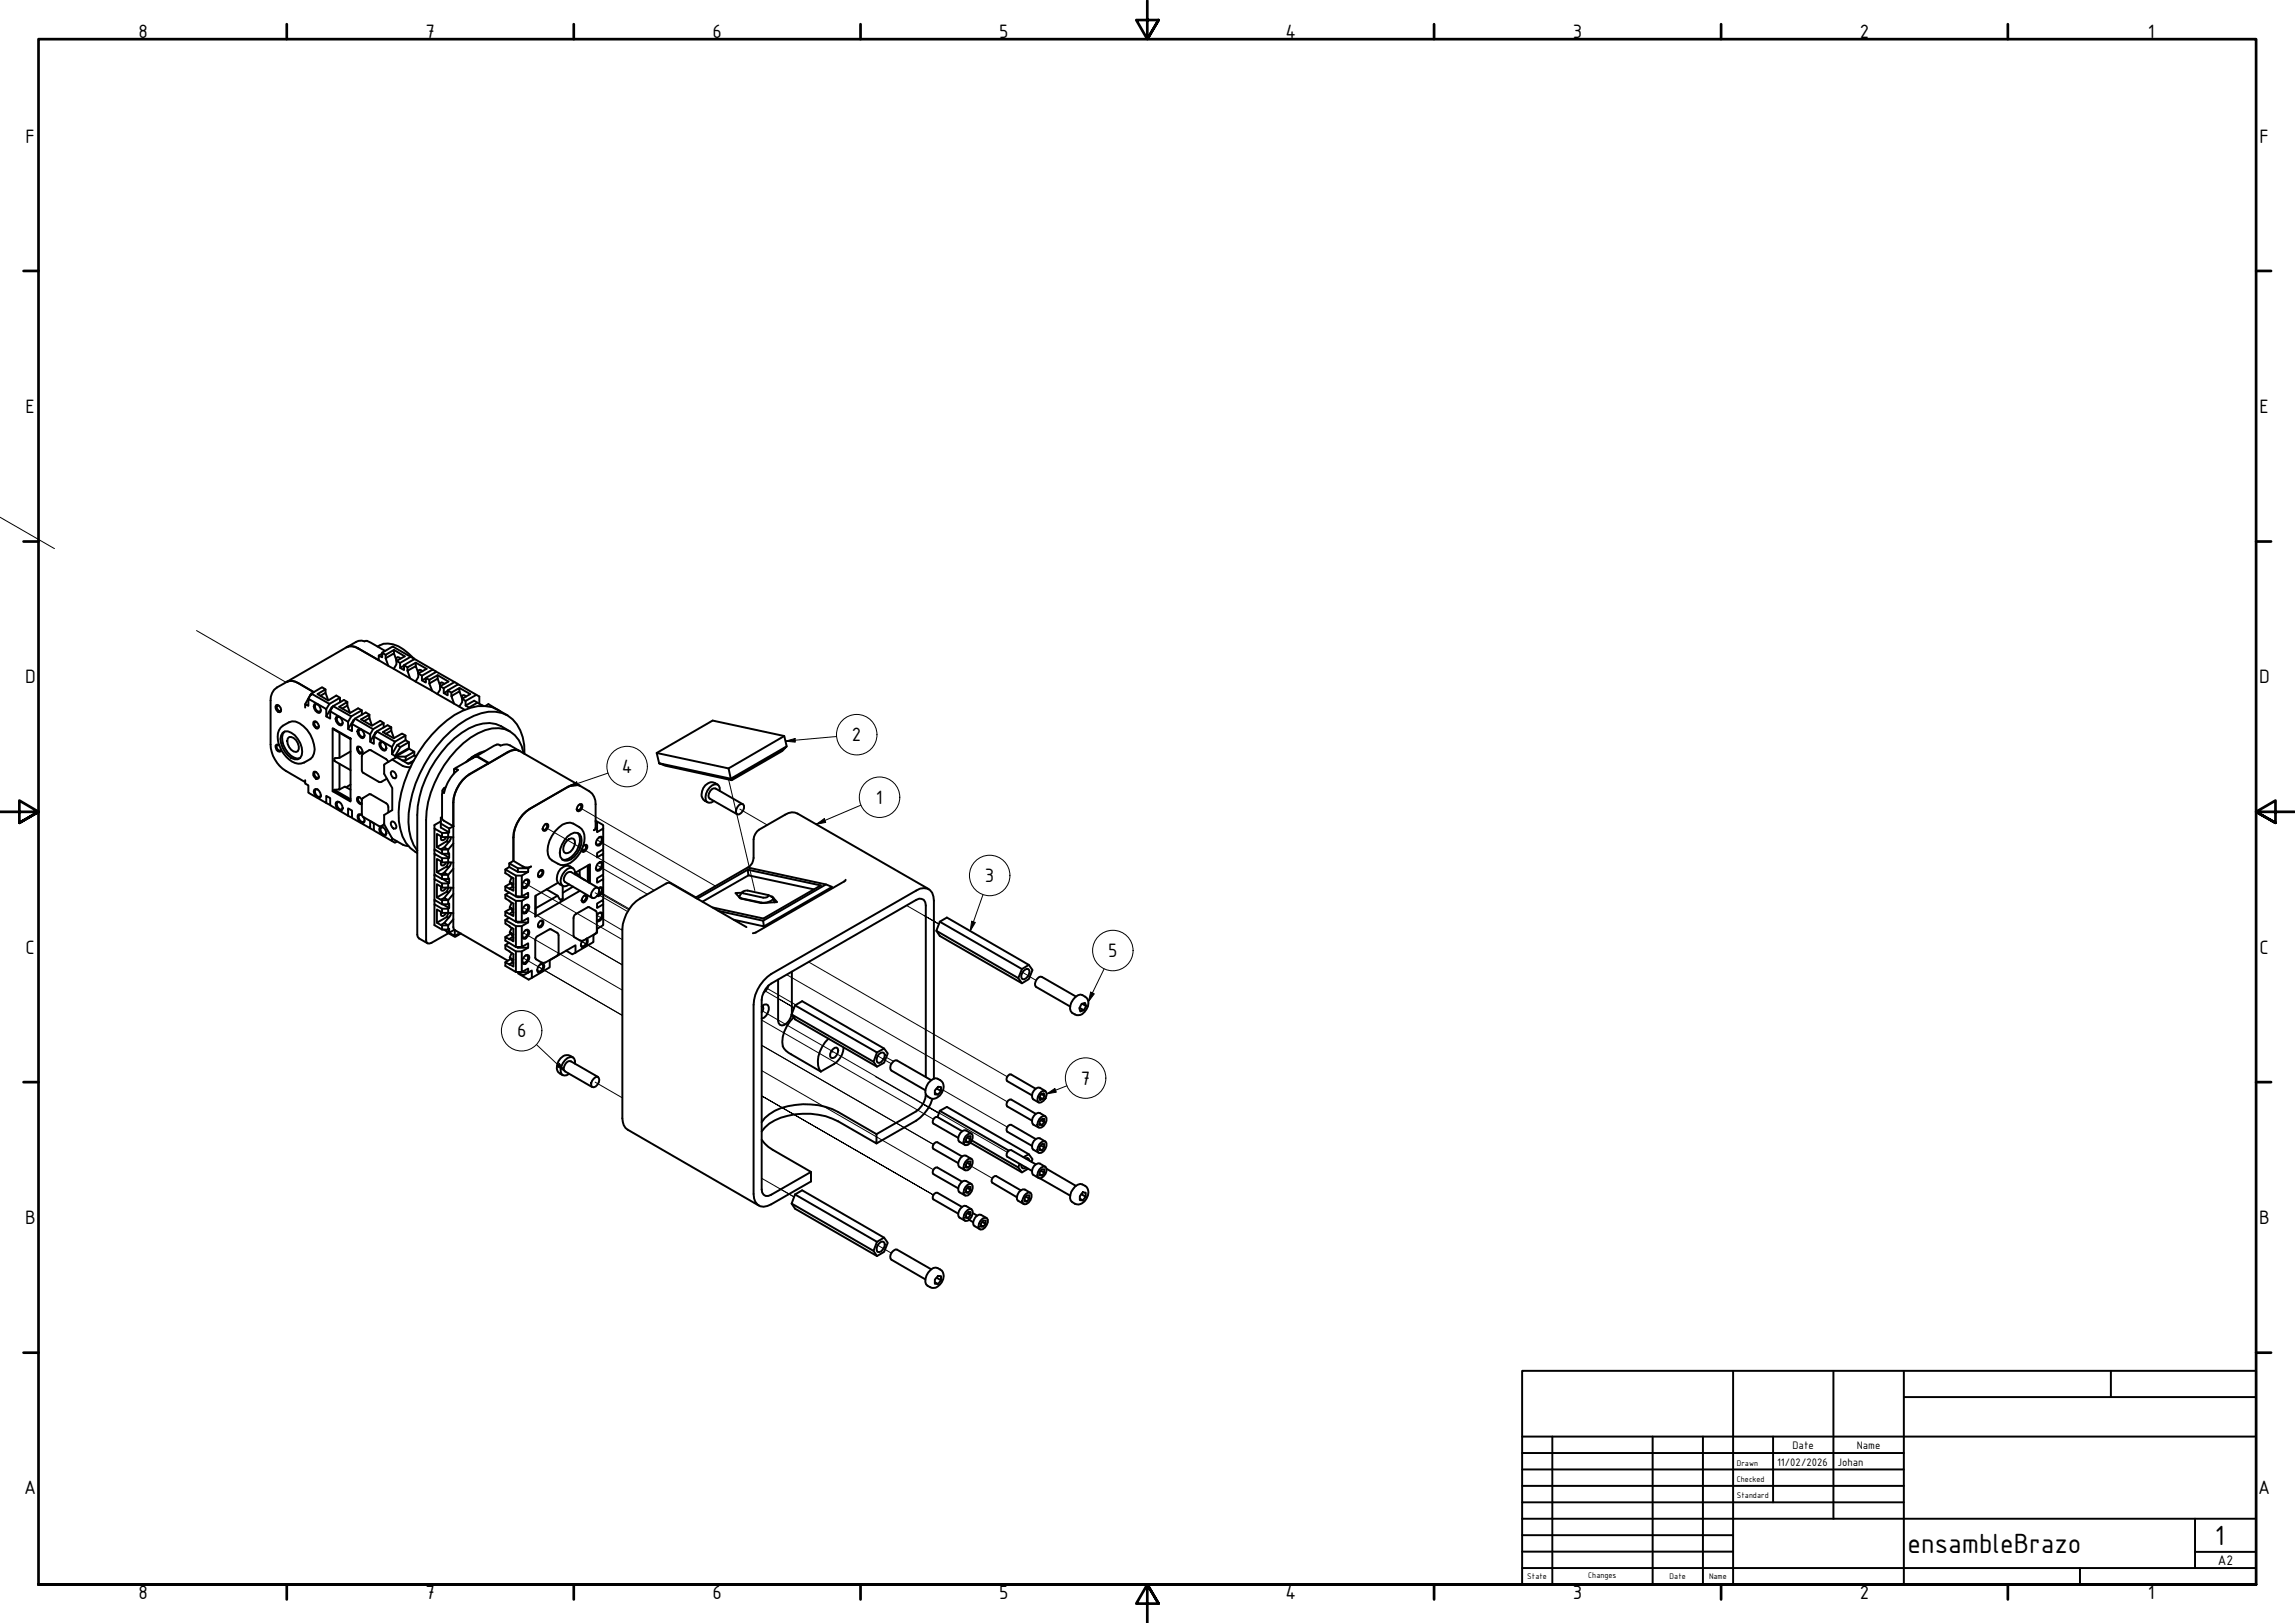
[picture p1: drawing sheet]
<svg xmlns="http://www.w3.org/2000/svg" width="594mm" height="420mm" viewBox="0 0 594 420" stroke-linecap="round" stroke-linejoin="round" font-family="sans-serif">
<defs><g id="words">
<g font-size="7.7">
<text x="573.3" y="400">1</text>
<text x="493.8" y="402.1">ensambleBrazo</text>
</g>
<g font-size="5.4">
<text x="35.9" y="9.8">8</text>
<text x="110.2" y="9.8">7</text>
<text x="184.4" y="9.8">6</text>
<text x="258.6" y="9.8">5</text>
<text x="332.7" y="9.8">4</text>
<text x="407.2" y="9.8">3</text>
<text x="481.4" y="9.8">2</text>
<text x="556" y="9.8">1</text>
<text x="6.6" y="36.9">F</text>
<text x="584.9" y="36.9">F</text>
<text x="6.6" y="106.9">E</text>
<text x="584.9" y="106.9">E</text>
<text x="6.5" y="176.9">D</text>
<text x="584.8" y="176.9">D</text>
<text x="220.5" y="191.9">2</text>
<text x="161" y="200.2">4</text>
<text x="226.8" y="208.1">1</text>
<text x="255" y="228.4">3</text>
<text x="6.6" y="246.9">C</text>
<text x="286.8" y="247.8">5</text>
<text x="584.9" y="246.9">C</text>
<text x="133.9" y="268.6">6</text>
<text x="279.8" y="280.8">7</text>
<text x="6.5" y="316.9">B</text>
<text x="584.8" y="316.9">B</text>
<text x="6.3" y="386.9">A</text>
<text x="584.6" y="386.9">A</text>
<text x="35.9" y="414.1">8</text>
<text x="110.2" y="414.1">7</text>
<text x="184.4" y="414.1">6</text>
<text x="258.6" y="414.1">5</text>
<text x="332.7" y="414.1">4</text>
<text x="407.2" y="414.1">3</text>
<text x="481.4" y="414.1">2</text>
<text x="556" y="414.1">1</text>
</g>
<text font-size="3.9" x="574.1" y="405.1">A2</text>
<g font-size="3">
<text x="464" y="375.1">Date</text>
<text x="480.6" y="375.1">Name</text>
<text x="460" y="379.4">11/02/2026</text>
<text x="475.6" y="379.4">Johan</text>
</g>
<g font-size="2.3">
<text x="449.6" y="379.4">Drawn</text>
<text x="449.6" y="383.6">Checked</text>
<text x="449.6" y="387.9">Standard</text>
<text x="395.4" y="408.8">State</text>
<text x="411.1" y="408.5">Changes</text>
<text x="432.2" y="408.8">Date</text>
<text x="442.4" y="408.8">Name</text>
</g>
</g></defs>
<!-- layer: Tweak Trail (ISO) -->
<g fill="none" stroke="#000" stroke-width=".26">
<path d="M0 133.9l14.1 8.1M50.9 163.2l23.1 13.4M141.9 214.6l27.5 15.9M150.7 209.5l34.5 19.9M154.5 217.4l25.8 14.9M188.6 201.8l6.8 28.7M191.5 209.5l7.1 4.1M135.4 234.9l25.7 14.9-10.5-6M135.4 228.4l25.7 14.8M154.1 231.1l8.4 4.9M154.5 223.9l13.1 7.6M154.5 237l6.6 3.8"/>
<path d="M155 231.1l7.8 4.4M155.1 230.8l7.8 4.5M234.7 234.4l8.4 4.8-3.8-2.2M135.4 248l25.7 14.9M135.4 241.5l25.7 14.8M197.9 256.5l7.6 4.4-3.7-2.2M198.4 255.8l7.6 4.3M203.6 252.3l57.1 32.9M209.3 249l51.4 29.7M264.7 251.7l3.5 2.1M197.2 270.6l44.4 25.7M197.2 261.6l63.5 36.7"/>
<path d="M197.2 264.1l44.4 25.6M197.2 277.2l44.4 25.6M215.2 272.1l.4 .3M226.6 278.7l16.5 9.5-3.8-2.2M227.2 273.3l3.6 2.1M229.4 273.7l1.9 1M154.1 280.1l7 4.1M244.1 282.2l16.6 9.6M197.2 305l8.3 4.9-3.7-2.2M241.6 309.4l-44.4-25.7 44.4 25.7M251.5 301.9l5.4 3.1M227.2 322.4l3.6 2"/>
</g>
<!-- layer: Visible (ISO) -->
<g fill="none" stroke="#000" stroke-width=".51">
<path d="M74.2 176.5a3.1 3.1 0 0 1 3 .3l4 2.4-4-2.4a2.99 2.99 0 0 0-3-.3zM74.2 176.6l-2.5 1.4a3.8 3.8 0 0 0-1.7 3.3v11.5a8.6 8.6 0 0 0 4 6.8l5 2.9M80.4 179.9l-1.4 2.4M80.6 179.6l-.8 1.3M84.3 178.5v.9l.7 1.9M84.3 179.4l-1.4 .7M89.7 167.6a2.99 2.99 0 0 1 3 .3l27.6 15.8M89.7 167.6a3.1 3.1 0 0 1 3.1 .3l5.2 3v-1.2l.9 .5v-1.2l.9 .5M89.7 167.6l-15.5 8.9M89.8 167.6l3-1.7h2.2l4.7 2.6M97.7 167.4a5.7 5.7 0 0 1 6.8 .7l2.6 2.4M98.9 169l2.8-1.6 4.6 2.6"/>
<path d="M98.9 169.2l-.9 .5M102 168.3l2.8 1.6-2.2 1.2 1 .5v1.3l1 .6v-1.3l.9 .6M102 169.1v-.8l-2.2 1.2v.9M102.6 171.1v.9l-.7 1.1M103.7 170.5l-.8-.4-.3 .5 .1 .5-.7-2-2.2 1.3 .7 2M104.6 172.2l2.7-1.6 4.7 2.7M104.6 172.3l-1 .6M107.1 170.5l-.8-.5-2.7 1.6M107.1 170.5v.2M107.1 170.5l.2 .2M107.6 171.6l2.8 1.5-2.1 1.2 .9 .6v1.2l1 .6v-1.2l.9 .5M107.6 172.4v-.8l-2.1 1.2v.9"/>
<path d="M108.3 174.3v1l-.7 1.1M109.3 173.8l-.3-.3h-.7v.8l-.7-1.9-2.1 1.3 .7 1.9M110.2 175.5l2.8-1.6 4.7 2.7M110.2 175.6l-1 .5M112.8 174v-.2l-.8-.5-2.8 1.6M113.3 174.8l2.8 1.6-2.2 1.3 1 .5v1.2l1 .6v-1.3l.9 .6M113.3 175.7v-.9l-2.2 1.2v1M113.9 177.7v.8l-.7 1.2M115 177l-.7-.4-.3 .2v.9l-.7-2-2.2 1.3 .8 1.9M115.9 178.7l2.7-1.6 4.7 2.8M115.9 178.9l-1 .5M118.4 177.3v-.3l-.7-.4-2.8 1.6"/>
<path d="M118.9 178.1l2.8 1.6-2.1 1.2 .9 .6v1.2l.9 .5v.2M118.9 179v-.9l-2.1 1.2v.9M71.5 182.5a1.12 1.12 0 0 1 1.1 .6 1.12 1.12 0 0 1-.1 1.3 1.24 1.24 0 0 1-1-1.9zM72.1 192.9l-.3-.1a.94 .94 0 0 0-.1 1 .94 .94 0 0 0 .9 .6l.2-.3-.1 .4-.3 .1a1.18 1.18 0 0 1-.8-1.8l.7 .2M72.1 182.7l-.3-.1a.94 .94 0 0 0 0 1 .94 .94 0 0 0 .8 .5l.2-.3M72.6 188.4a4.7 4.7 0 0 1 3.9-1.6 7.8 7.8 0 0 1 4.8 8.3 4.1 4.1 0 0 1-7.1 .9 6.8 6.8 0 0 1-2-6.9zM73.2 189.7l.6-.4a4.8 4.8 0 0 1 4.3 4.2 2.34 2.34 0 0 1-1 3.1 4.8 4.8 0 0 1-4.3-4.2l-.2-1.1zM73.7 189.4a3.5 3.5 0 0 0 .2 4.4 4.7 4.7 0 0 0 3 2.6l.8-.1M74.5 191.2l.4-.4a2.59 2.59 0 0 1 2.2 3.7 1.68 1.68 0 0 1-2.2-1l-.4-.9zM79 183.2v-.9l.8 .4v-1.8l4.7 2.7v1.9l1 .5v-1.9l4.6 2.8v1.8l1 .6v-1.9l4.7 2.7v1.9l1 .6v-1.9l4.7 2.7v1.8l.9 .6v.4M81.2 186.8a1.1 1.1 0 0 1 1.1 .6 1.1 1.1 0 0 1-.1 1.2 1.39 1.39 0 0 1-1-1.8zM81.2 199.8a1.24 1.24 0 0 1 1.3 1.7l-.3 .2a1.32 1.32 0 0 1-1-1.9z"/>
<path d="M81.3 182.4l.4-.2a1.72 1.72 0 0 1 1.2 2.2l-.3 .2a1.72 1.72 0 0 1-1.3-2.2zM81.9 186.9l-.4-.1a.99 .99 0 0 0 .9 1.5l.1-.3M81.9 199.9h-.4a.94 .94 0 0 0 0 1 .94 .94 0 0 0 .9 .4l.1-.2M82.2 182.4l-.4-.1a1.2 1.2 0 0 0-.1 1.3 1.2 1.2 0 0 0 1.2 .6l.2-.4M85.3 182.2l-.8 1.4M85.9 183.1l.1 .1M86.1 188.5l4.6 2.7v16.3l-4.6-2.7zM86.2 182.9l-.3 .2-1.4 2.4M86.2 182.8l4.7 2.7 2.8-1.6M86.5 188.8l4.2 2.4M87 185.7l.4-.2a1.63 1.63 0 0 1 1.2 2.1l-.3 .2a1.71 1.71 0 0 1-1.3-2.1zM87.9 185.6h-.4a1.17 1.17 0 0 0-.3 1.2 1.17 1.17 0 0 0 1 .8l.4-.2 .1-.4"/>
<path d="M87.9 197.7v6.7h-1.4M87.9 189.7v6.5l-1.2 .1-.1 .7 4.1 2.4M88 180.6l-2.7 1.6-4.7-2.6 2.8-1.7 .9 .6-2.1 1.2 2.8 1.6 2.1-1.2 .9 .5v1.2M88.6 183.4l1.3-.7v-1l-2.1 1.3 2.8 1.6 2.1-1.2 1 .5v1.1M89.9 181.7l-.9-.5-2.8 1.6-.7 1.3M89.9 182.7l.7 1.9M90.7 191.3h.1M90.7 194.5l-2.8 1.7M90.9 185.5l-.8 1.4M91.5 186.4l.1 .1M91.8 186.2l-1.7 2.5M91.9 186l4.7 2.8 2.7-1.6"/>
<path d="M92.5 193.3a1.2 1.2 0 0 1 1.3 1.6l-.3 .2a1.3 1.3 0 0 1-1-1.8zM92.6 188.9l.4-.2a1.48 1.48 0 0 1 .9 2.4 1.83 1.83 0 0 1-1.3-2.2zM93.2 193.4l-.4-.1a.99 .99 0 0 0 .9 1.6l.2-.4M93.5 188.9l-.3-.1a1.16 1.16 0 0 0-.2 1.4 1.16 1.16 0 0 0 1.2 .5l.2-.3M94.2 186.7l1.4-.8v-.9l-2.1 1.2 2.8 1.7 2.1-1.3 .9 .6v1.1M95.6 185l-.9-.6-2.8 1.6-.8 1.4M95.6 185.9l.7 1.9M96.6 188.8l-.8 1.3M97.2 189.7l.1 .1M97.5 189.5l-.3 .2-1.4 2.3M97.5 189.3l4.7 2.7 2.8-1.6M98.3 192.2l.4-.2a1.63 1.63 0 0 1 1.2 2.2l-.3 .2a1.71 1.71 0 0 1-1.3-2.2z"/>
<path d="M99.2 192.1h-.4a1.16 1.16 0 0 0-.1 1.3 1.16 1.16 0 0 0 1.2 .6l.1-.4M99.9 190l1.4-.9v-.8l-2.2 1.2 2.8 1.6 2.2-1.2 .9 .5v1.2l.9 .5v1.6l-3.6 2M100.5 197.3l-.6-.8-4.1-2.3-1.8 .9-.3 .4v3.9l.1 .5 4.5 2.6 .5-.1 1.3-.8M101.3 188.3l-1-.6-2.8 1.6-.7 1.4M101.3 189.1l.7 2M101.3 199.7a1.14 1.14 0 0 1 1.1 .6 1.14 1.14 0 0 1-.1 1.2 1.3 1.3 0 0 1-1-1.8zM101.5 196.6l2.8 1.7 1.9 .3M102.2 192l-.7 1.4M102.4 195.8l3.5-2 1.4 .8-2.3 1.3M102.4 195.9h2.6v.9M103.6 193.4l-1.3 2.3M105 191.6l-2.2 1.3-1.3 2.3"/>
<path d="M105.9 192.1l-2.3 1.3-.8-.5M106.9 197.1l-1.1 .6-3.1-1.7-3.3 1.9v2.4l2.1 3.7v5.7l-2.1 1.3v2.4M107.1 196.9l-1.4 .8M107.3 194.6v1M107.7 195.8l-.4-.2-2.3 1.2h-.9M117.5 199.1l1.1 .2a10.4 10.4 0 0 0-3.7 6l-.3-.3a.94 .94 0 0 1 .7-1.2M119.6 180.9v.9l-.7 1.1M119.6 180.9l-.7-1.9-2.1 1.2 .7 2M120.5 182.7l2.2-1.3 2.2 1.3M120.5 181.5l2.8-1.6 .8 .4v1.9M120.6 180.3l-.3-.3-.7 .1v.8M121.2 196.8l-.2 .2"/>
<path d="M121.5 196.5v.3M122.3 196l.1 .3M122.4 196.1l.1 .1M122.8 195.7l.1 .2M122.9 195.9l-5.4 3.2v1.2M122.9 195.9l.8 .1 2.7 1.6M123.3 195.7l-.2-.2-1.1 .6M123.6 181.9l-2.2 1.3M124.8 182.7h.2M125.4 194.5a11.2 11.2 0 0 0-4.8 2.8M125.6 182.8l.8-.5 3 1.8M126.4 197.7l-4.9 2.7a9.5 9.5 0 0 0-4.2 7.4"/>
<path d="M131.4 185.2l-2.6-1.5a9.7 9.7 0 0 0-9 .3 29.8 29.8 0 0 0-12.9 13.3 28.7 28.7 0 0 0-3.6 15.3 10.1 10.1 0 0 0 4.3 8l.4 .2M132 189.3a8.9 8.9 0 0 0-10.7-.7 28.3 28.3 0 0 0-12.7 17.8l-.5 2.3-.1 2.3v31l.5 .9 2.2 1.3M134.5 194.4l18 10.4a3.8 3.8 0 0 1 1.7 3.4v6.1l-.1 .3-.4 .3 .9-.4v.9l1.5-.9v5.4l-1.5 .9v1.2l1.5-1v5.4l-1.5 1v1.1l1.5-.9v5.4l-1.5 .9v1.2l1.5-1v5.4l-1.5 1-.1 1-.9 .5v1.9l-4.6 2.7M134.5 194.4l-2.5-1.4-.7-.3-1.8 .3-.6-.3-.9 .3-4.9 2.9M134.5 194.4a2.89 2.89 0 0 0-3.1 .3l-4.8 2.8-2.8-1.6h-.7M134.5 194.4a2.99 2.99 0 0 0-3 .3l-9.9 5.7a9.3 9.3 0 0 0-4.3 7.4M135.5 195a7.1 7.1 0 0 0-9.9-6 23.1 23.1 0 0 0-12 11.4 25.3 25.3 0 0 0-3.3 11.9l.1 31.5 .3 .4 1-.1 4.4-2.5M135.8 195.2a10.8 10.8 0 0 0-4.4-10 9.4 9.4 0 0 0-8.8 .1 31 31 0 0 0-15 17.6 22.7 22.7 0 0 0-1.2 14.1l.7 1.7 .9 1.5M170 194.9l18.6 4 .6 2.7 14.4-8.4-1.1 1.2-13.1 7.6M170.6 197.6l18.6 4 .2 .4-17.2-3.8zM203 190.5l-14.4 8.4M203.6 193.2l-.6-2.7-18.5-4-14.5 8.4 .6 2.7"/>
<path d="M79 202v.9l.8 .4v1.9l4.7 2.7v-1.9l1 .6v1.8l4.6 2.8v-1.9l1 .5v2l4.7 2.6v-1.8l1 .5v1.9l4.7 2.7v-.7M81.3 204.4l.4-.1a1.61 1.61 0 0 1 1.2 2.1l-.3 .2a1.69 1.69 0 0 1-1.3-2.2zM82.2 204.4l-.4-.1a1.29 1.29 0 0 0 .7 2.1l.4-.2 .2-.4M84.5 207.9l1 .4M86.1 204.8h.4l4.2 2.4M86.5 204.8v-.4l4.2 2.5v.3M87 207.7l.4-.2a1.63 1.63 0 0 1 1.2 2.2l-.3 .1a1.71 1.71 0 0 1-1.3-2.1zM87.9 207.7l-.4-.1a1.17 1.17 0 0 0-.3 1.2 1.17 1.17 0 0 0 1 .8l.4-.1 .1-.4M87.9 204.4l1.4-.8 1.4 .8M90.1 211.2l.8 .4 .2-.1M90.7 206.8v.1M90.7 203.1l-1.1 .7"/>
<path d="M93.2 206.4h-.4a1.01 1.01 0 0 0 .9 1.5M93.5 210.9h-.3a1.16 1.16 0 0 0-.2 1.3 1.16 1.16 0 0 0 1.2 .6l.2-.4M93.7 211.1l-.9-.3a1.52 1.52 0 0 0 1.3 2.2l.3-.3v-.6l-.4-.6M93.7 207l-.9-.7-.3 .1a1.17 1.17 0 0 0 1.2 1.7M93.7 210.8l.4 .7M93.7 207.2v3.6M94 206.5l1.6-.9 .4 .1 4.3 2.5 .2 .7v1.4M94 211.5l4 2.3M94.1 206.5l-.4 .7M95.8 214.4l.8 .5 .2-.2M98 213.8h.8M98.3 214.2l.4-.2a1.63 1.63 0 0 1 1.2 2.2l-.3 .2a1.71 1.71 0 0 1-1.3-2.2z"/>
<path d="M99.2 214.2h-.4a1.13 1.13 0 0 0-.1 1.3 1.13 1.13 0 0 0 1.2 .5l.1-.4M99.4 213.4l2.1 3.7 2.8 1.6 1.4 .4M99.4 213.4l-.6 .4M101.3 212.7a1.16 1.16 0 0 1 1.1 .6 1.16 1.16 0 0 1-.1 1.2 1.24 1.24 0 0 1-1-1.8zM101.5 217.7l.7 .5 .6-.4M114.1 212.6l-1.6 1v.9M114.1 213.2v1l2.2 1.3M114.2 219.8l.8-.4 1 .5h-1.6v1.1M114.2 216.5v1h.5l.4-.2 .4-.6M114.4 211.5l-.3 .2v1.5l2.2 1.3 1-.6M114.4 219.9l-1.3-.6v-3.4l1.3 .8v-1.1l-1.9-1.1v5.4l1.9 1.1h1.6M114.4 215.6h1.6v1.1h-1.6"/>
<path d="M114.6 204.6l-.2 7.3 .5 .5 2.4 1.5M116 216.7l1.3 .1M116.1 218l-.5-.2-2.5 1.5M116.1 216.7l-.5 1.1M116.3 214.5v1l-.3 .1M116.7 216.8l-.4 1-1.3 1.6M117.3 218.4v21.6l.3 .7M117.3 207.8v6M117.3 213.9v4.5l-1.3 1.5v1.1l.3-.1-.3 2.3 1.3 .1M117.3 207.8v6.1M132.9 216.8v6.1zM137.2 209.4a9.3 9.3 0 0 0-4.3 7.4"/>
<path d="M140.9 213.6l.4-.3h.4a1.1 1.1 0 0 1 0 1.2 1.1 1.1 0 0 1-1.1 .5l-.1-.4zM141.1 213.4l.4-.1a.99 .99 0 0 1-.9 1.6l-.1-.4M143.7 215.2a4.8 4.8 0 0 1 3.9-2.2 4.8 4.8 0 0 1 3.7 3.1 7.7 7.7 0 0 1-4.5 7.7l-.8 .1a5.6 5.6 0 0 1-3.8-1.7 6.6 6.6 0 0 1 1.5-7zM146.7 217.7l.6-.5 .7-.2 .5 .1a2.37 2.37 0 0 1-.9 3.4l-1.2 .4a1.65 1.65 0 0 1-.2-2.5zM146.9 216.6l.9-.7a1.72 1.72 0 0 1 1.9-.1 1.72 1.72 0 0 1 .9 1.8 5.7 5.7 0 0 1-3.7 5.2 1.7 1.7 0 0 1-2-2 6.8 6.8 0 0 1 2-4.2zM147 203.7a3.1 3.1 0 0 1 3.1-.3 2.99 2.99 0 0 0-3 .3l-10 5.7a9.5 9.5 0 0 0-4.2 7.4M149.5 215.6a3.3 3.3 0 0 1 .3 3.5 4.4 4.4 0 0 1-4.3 3.4M149.7 208.4l.9-.3a1.13 1.13 0 0 1 0 1.3 1.13 1.13 0 0 1-1.2 .5l-.1-.4zM150 208.3h.3a.94 .94 0 0 1 0 .9 .94 .94 0 0 1-.8 .5l-.2-.3M151.2 218.8h.4a.95 .95 0 0 1-.9 1.5l-.1-.3 .1 .5a1.15 1.15 0 0 0 1.3-1.6l-.2-.2-.9 .4M154.2 212.7l.4 .2v1.6M154.2 212.4l1.9 1.2v.9"/>
<path d="M154.7 217.1l.5-.4 .4-.1 .4 .2a1.64 1.64 0 0 1-1.3 2.1l-.3-.2-.2-.4zM155.1 216.8l.4-.1a1.2 1.2 0 0 1 .1 1.3 1.2 1.2 0 0 1-1.2 .6l-.2-.4M185.8 203.1a2.48 2.48 0 0 0-4.1 1.7 2.16 2.16 0 0 0 1.4 2.9M186.3 204.8v-.9l-.2-.5a1.59 1.59 0 0 0-2.4 .5 3.2 3.2 0 0 0-.7 3.7l.5 .2h.6l.7-.4M191.4 208.3l.9-.1a1.86 1.86 0 0 1-1.4 2.7 1.34 1.34 0 0 1 0-2.1zM192.3 208.2l-7.1-4.1a1.72 1.72 0 0 0-1.5 2.6l7.1 4.1M112.6 233.1l-.1 .1v.9M112.6 226.5l-.1 .2v.9M112.6 220l-.1 .1v.9M114.2 239.4l-1.1-.5v-3.5l1.3 .9v-1.1l-1.9-1.1v5.4l1.9 1.1h1.6M114.2 232.9l-1.1-.6v-3.4l1.3 .9v-1.1l-1.9-1.1v5.4l1.9 1.1h1.6M114.2 226.4l-1.1-.6v-3.4l1.3 .8v-1l-1.9-1.2v5.4l1.9 1.2h1.6"/>
<path d="M114.2 223v1l.5 .1 .4-.3 .4-.6M114.2 229.5v1l.5 .1 .8-.8M114.2 236.1v1l.5 .1 .8-.9M114.4 236.3h1.6M114.4 235.2h1.6M114.4 229.8h1.6M114.4 228.7h1.6M114.4 223.2h1.6M114.4 222.2h1.6M114.6 234.1l1.7 1M114.6 227.6l1.7 1M114.6 221l1.7 1"/>
<path d="M115 238.9l-.8 .5 .2 .2M115 232.5l-.8 .4 .2 .1M115 225.9l-.8 .5 .2 .1M116.1 224.6l-.5-.3-2.5 1.5M116.1 231.1l-.5-.2-2.5 1.4M116.1 237.7l-.5-.3-2.5 1.5M116.1 223.2l-.5 1.1M116.1 229.8l-.5 1.1M116.1 236.3l-.5 1.1M116.7 223.3l-.4 1-1.3 1.6 1 .6v1.1l.3-.2-.3 2.4h1.3M116.7 229.8l-.1 .6-1.6 2.1 1 .5v1.1l.3-.2-.3 2.4 1.3 .1M116.7 236.3l-.1 .6-1.6 2 1 .7v1l.3-.1v1l1.3-.8"/>
<path d="M117.3 238l-1.3 1.6h-1.6v1M117.3 231.4l-1.3 1.6h-1.6v1.1M117.3 224.9l-1.3 1.6h-1.6v1.1M130.8 225.1v.9l2.1 1.4v3.2l-2.1-1.1v1l2.7 1.6M130.8 231.6v1l2.1 1.3v3.3l-2.1-1.2v1l2.7 1.6M130.8 238.2v.9l2.1 1.4v3.2l-2.1-1.2v1l2.7 1.7M131.8 231.1l-1 .5 2.7 1.6h1.6M131.8 237.6l-1 .6 2.7 1.6h1.6M131.8 223.5v1M132.2 228.6l-1.4 .9M132.2 235.2l-1.4 .8M132.5 233.7l-.5 1.2"/>
<path d="M132.5 227.1l-.5 1.2M132.9 229.7l-.2-.1-.8 .4M132.9 236.3l-.2-.2-.8 .5M132.9 235.4l-.9-.5 .8 1-.1 .2M132.9 228.8l-.9-.5 .8 1.1-.1 .2M133.5 226.7v5.4h1.6M133.5 233.2v5.4h1.6M133.5 239.8v5.4h1.6M133.7 232.1l.3 .2M133.7 238.6l.3 .2M134 224.8v.9h2.7M134 225.7l-2.2-1.2-1 .6 2.7 1.6h1.6"/>
<path d="M134 232.1v.2h2.7M134 238.6v.2h2.7M135.6 228.1l.9-.5 .4 .2a1.64 1.64 0 0 1-1.3 2.2l-.3-.2-.1-.5 .1-.6zM135.6 234.7l.9-.5 .4 .2a1.68 1.68 0 0 1-1.3 2.1l-.3-.2-.1-.4 .1-.7zM136 227.8h.4l.3 .2a1.63 1.63 0 0 1-1 1.7l-.4-.1-.1-.4M136 234.3l.4-.1a1.11 1.11 0 0 1-.3 1.8l-.4 .3-.4-.2-.1-.3M136.7 224.8h-2.7l-2.2-1.3 1.1-.6 2.5 1.4a2.29 2.29 0 0 0 2.1 0l-.8 .5v.9l-1.6 1v5.4l1.6-1v1.2l-1.6 .9v5.4l1.6-.9v1.1l-1.6 1v5.4l1.6-1v1.1l-1.6 1v5.3l1.6-.9 .1 1.1 .9-.6v2l4.6-2.8v-1.8l6.7-3.9v1.9M138.7 231.9l-.1 4.9M139.6 238.6l.5-.3h.4a1.11 1.11 0 0 1 0 1.2 1.11 1.11 0 0 1-1.2 .5v-.9zM139.6 225.5l.5-.3h.4a1.16 1.16 0 0 1 0 1.3 1.16 1.16 0 0 1-1.2 .5v-1zM139.9 238.4h.4a.99 .99 0 0 1-.9 1.5l-.1-.3M139.9 225.3h.4l.1 .7-.7 .8h-.3l-.1-.3"/>
<path d="M141.5 230.2l2.8 1.7M144.5 228.5l-5.9 3.4v5.4l11.5-6.7M148.3 224.8a2.48 2.48 0 0 0-4 1.7 2.05 2.05 0 0 0 1.4 2.8l-.2 3.5-.5 .1-.7-1-5.6 3.2M148.3 229.5l-2.6 1.6M148.8 226l3.9-2.2v4.8M148.8 226.4v-.8l-.2-.6-.5-.3a2.78 2.78 0 0 0-2.8 2.4 1.62 1.62 0 0 0 .7 2.4l1.3-.5M148.9 226l1.2 .6M150.1 225.3v1.7l1.3 .8M151 232.1l.4-.3h.4a1.18 1.18 0 0 1-.8 1.9l-.3-.2-.1-.4zM151.2 231.9l.4-.1a.99 .99 0 0 1-.9 1.5l-.1-.3M151.3 227.8l.1 .1M152.1 224.1v4.2"/>
<path d="M152.5 223.9v4.6M153.9 230l1-.2a1.86 1.86 0 0 1-1.4 2.7l-.4-.2a2.08 2.08 0 0 1 .8-2.3zM154.5 236.4l-.4-.6-1.8-1-3.6 2.1-.2 .8v4.5l.2 .4 1.5 .9M154.5 237l.9-.8 .4 .1a1.46 1.46 0 0 1-1.3 2.2M154.5 236.5l-.1 4.8-.3 .4-3.1 1.8M154.7 223.6l.9-.5 .4 .2a1.64 1.64 0 0 1-1.3 2.2l-.3-.2-.2-.5zM154.8 229.8l-7-4.1a1.76 1.76 0 0 0-1.6 2.6l7.1 4.2M154.9 229.9l.5-.2h.4a1.49 1.49 0 0 1-1.3 2.2M155.1 223.3l.4-.1a1.22 1.22 0 0 1 .1 1.3 1.22 1.22 0 0 1-1.2 .6l-.2-.3M155.1 229.8h.4a1.23 1.23 0 0 1-.8 2M155.1 236.3l.7 .2a1.36 1.36 0 0 1-1.3 1.7M156 220l.1 .1v.9"/>
<path d="M156 226.5l.1 .2v.9M156 233.1l.1 .1v.9M180 232.4l13.5-7.8 20.3 4.4 1.6 .6-17.7 10.2M186 235.8l11.5 2.6M189.9 238.1l7.8 1.7-.2-1.4M191.4 232.2v.1M192.1 231.1l-1.7 .1 1.2 1.4 5.4 1.2 4.2-.3-1.3-1.4M192.2 230.9l1.3-.4 5.5 1.3a1.28 1.28 0 0 1-1.5 .6l-5.2-1.2-.1-.1zM192.2 230.9l-.7 1v.5l5.6 1.3a3.1 3.1 0 0 0 3.1-1.2l-1.3-.8M193.5 225.1l-13 7.5M193.7 224.6a3 3 0 0 0 1.4-2.5v-4.8a3.5 3.5 0 0 1 1.4-2.5l6.7-3.9a3.1 3.1 0 0 1 3.2-.3l34 19.6M193.7 226.6l-11.8 6.8"/>
<path d="M199.6 232.1l.3 .2M200.2 232.5l.3 1.1M210.6 230.2l-16.9-3.6-.2-1.5 19 4.1-14.9 8.6-13.1-2.9M213.8 229l-16.3 9.4M218.9 227.8l-.4 .4-22.9 13.2-.7 .2M243.3 238.6l21.2 12.3 1.8-1.1-21.2-12.3-1.8 1.1-.9 2.4 .9 1.3 21.2 12.3 1.8-1.1 1-2.4-1-1.3M114.9 240.6l2.8 1.7v-1.6M115.6 241l.2 .4 2 1.1 .8-.4M117.6 240.7l13.8 8M119.3 241.7l-.7 .4v-.3l-.9 .5M130.8 244.6v1.1l2.1 1.3v3.2l-2.1-1.1v.9l2.7 1.6M131.8 244.1l-1 .5 2.7 1.7h1.6"/>
<path d="M132.2 241.7l-1.4 .8M132.2 248.3l-1.4 .8M132.5 246.7l-.5 1.2M132.5 240.2l-.5 1.1M132.9 242.8l-.2-.2-.8 .5M132.9 249.3l-.2-.1-.8 .4M132.9 248.5l-.9-.6 .8 1.1-.1 .2M132.9 241.9l-.9-.6 .8 1.2-.1 .1M133.5 246.3v5.3h1.6M133.7 245.2l.3 .1M134 251.6l1.4 .9 1.4-.7M134 245.2v.1h2.7"/>
<path d="M134 251.6l2.7 .2M134.1 251.8v.2l2.7 1.6 .9-.4M135.6 247.8l.5-.5 .4-.1 .4 .2a1.72 1.72 0 0 1-1.3 2.2l-.3-.2-.1-.5 .1-.6zM136 240.8h.4a1.11 1.11 0 0 1-.3 1.7l-.4 .3-.4-.1-.1-.4M136 247.4l.4-.1a1.2 1.2 0 0 1 .1 1.3 1.2 1.2 0 0 1-1.2 .6l-.1-.4M136.1 240.8l.4-.2 .4 .3a1.68 1.68 0 0 1-1.3 2.2l-.3-.2a1.79 1.79 0 0 1 .8-2.1zM139.5 250l.5-.4 .5-.1 .3 .2a1.68 1.68 0 0 1-1.3 2.1l-.3-.2-.1-.4zM139.9 249.6h.4a1.17 1.17 0 0 1 .1 1.3 1.17 1.17 0 0 1-1.2 .5l-.1-.3M140.3 249.2h.8M144.2 247.4l-3.1 1.8M144.6 246.7l-.1-4.8-.3-.4-1.6-.9h-.4l-3.1 1.8-.5 .6v4.9l.1 .4 1.6 .9M144.6 246.7l-.4 .7"/>
<path d="M146.6 246.1l1.5 1 .9-.5M150.2 243.5h.8M151.7 243.1a1.31 1.31 0 0 1-.8 1.9l-.4-.1-.1-.4M151.9 242.9a1.45 1.45 0 0 1 .1 1.6 1.45 1.45 0 0 1-1.4 .7l-.2-.4 .3-1.2M193.2 240l-19.8-11.4-.9 .1-6.8 3.9a10.3 10.3 0 0 0-4.6 7.9v49a3.3 3.3 0 0 0 1.4 3l33.9 19.6M198.9 255.1l-.3 .8-.9 1.1M201.4 253.6v10.6l.5 1.1a1.81 1.81 0 0 0 2.3-1l.7-1.7 21.2 12.3 .9 1.2M205 251.6v10.9M242.4 241l21.2 12.2 .9 1.4M264.5 250.9l-.9 2.3M265 251.3l.9-.5 .4 .2a1.79 1.79 0 0 1-1.6 2.5 1.51 1.51 0 0 1 .3-2.2zM278.4 258.1a1.97 1.97 0 0 1 3.3 1.1 3.1 3.1 0 0 1-3 3.6 2.04 2.04 0 0 1-1.4-3.2z"/>
<path d="M278.5 258l-8.8-5.1a1.72 1.72 0 0 0-1.5 2.6l8.9 5.1M280.2 259.9l1 .6-.3-.9-.9 .3-.6 1.1 .3 .9 .8-.4 .7-1M148.3 273.7a2.35 2.35 0 0 0-3.7 1 2.34 2.34 0 0 0 1.1 3.7M148.8 275.4v-.8l-.2-.6a1.59 1.59 0 0 0-2.4 .5 3.2 3.2 0 0 0-.7 3.7l.5 .2h.7l.6-.4M153.7 279.2l.5-.4 .5-.1a1.59 1.59 0 0 1 .2 1.9 1.59 1.59 0 0 1-1.7 .7 1.68 1.68 0 0 1 .5-2.1zM154.8 278.8l-7-4.1a1.72 1.72 0 0 0-1.6 2.6l7.1 4.1M197.2 262l.4-1-.1-.4-.3-.1 .6-.4 .6-.1 .4 .2a2.66 2.66 0 0 1-1.6 3.5M205.4 263.4a8.7 8.7 0 0 0-2.8 7.5 4.4 4.4 0 0 0 2.1 2l7.8 4.5M205.8 260.3l1.8-1.1 21.3 12.2 .9 1.3-.9 2.4-1.9 1-21.2-12.2-.9-1.3zM205.8 260.3l21.2 12.2-.9 2.4M214.4 268.9a7.9 7.9 0 0 0-2.4 7.8l.5 .7M215.6 271.6l.5-.3 .4-.1a1.34 1.34 0 0 1 0 2l-.4 .5-1 .2a1.64 1.64 0 0 1 .5-2.3z"/>
<path d="M218.4 271.2a5.3 5.3 0 0 1-2.5 4.2l-3.4 2M227.6 272.8l.9-.3 .4 .2a2.04 2.04 0 0 1-1.3 2.5l-.5-.1a1.85 1.85 0 0 1 .5-2.3zM228.9 271.4l-1.9 1.1M239.6 278.8v-44.4a1.52 1.52 0 0 0-.7-1.6 1.52 1.52 0 0 0-1.7 .2l-37.6 21.6a5.5 5.5 0 0 0-2.4 4.3v49a1.51 1.51 0 0 0 .7 1.6 1.51 1.51 0 0 0 1.7-.2l10.3-5.9M240.9 279.8a1.97 1.97 0 0 1 3.3 1 3.1 3.1 0 0 1-3 3.7 2.04 2.04 0 0 1-1.4-3.3l.5-.8zM241 279.6l-8.8-5a1.72 1.72 0 0 0-1.4 2.6l8.7 5M241.7 279.3v-46.1a2.78 2.78 0 0 0-2.6-3.3l-.9 .1-1 .5-37.6 21.6a10.3 10.3 0 0 0-4.5 8v49a2.81 2.81 0 0 0 1.3 2.9 2.81 2.81 0 0 0 3.2-.2l10.3-5.9v-2.5l-9.9-5.7-1.1-.8-1.7-1.8M279.5 260.9l1 .6M197.2 292.9a12.1 12.1 0 0 1 8.7-4.4 19 19 0 0 1 11.1 1.8l9.9 5.7v-2.4M197.2 290.5a11.6 11.6 0 0 1 8.7-4.5 17.8 17.8 0 0 1 11.1 1.9l9.9 5.7M239.6 283.3a5.8 5.8 0 0 1-2.4 4.4l-10.3 5.9M241.4 284.5a10.3 10.3 0 0 1-4.2 5.6l-10.3 5.9"/>
<path d="M242 282.9l.8 .5M242.4 281.8l1.2 .6M242.7 289.2l.6-1.6 1.8-1 21.2 12.2 1 1.3-.3 .7M242.8 281.3l.8 .1v1l-.8 1-.8-.1v-1zM243.3 287.6l17.8 10.3M249 299.4l-6.4-3.7a1.14 1.14 0 0 0-1 1.7l6.4 3.7M249 292.8l-6.4-3.6a1.14 1.14 0 0 0-1 1.7l6.4 3.7M249.9 294.2l1.2-.8 .4 .1a2.08 2.08 0 0 1-1.6 3 1.48 1.48 0 0 1 0-2.3zM250.4 294.5l.8 .5v-.8l-.6-.1-.5 .8v.8l.5 .1M251.2 295.8l13.3 7.7 1.6-.9M251.2 295l-.6 .8-.5-.4M251.5 293.5l-1.4-.8a1.95 1.95 0 0 0-1.8 2.9l1.5 .8"/>
<path d="M251.6 295.3l12 6.9 .9 1.3M265.5 299.9l.5-.1 .5 .7M266.3 298.8l-1.4 .8M268.1 288.3l-6.4-3.7a1.16 1.16 0 0 0-1 1.8l6.4 3.7M268.1 294.9l-6.4-3.7a1.16 1.16 0 0 0-1 1.8l6.4 3.7M268.1 281.9l-6.4-3.7a1.14 1.14 0 0 0-1 1.7l6.4 3.7M269 289.7l1.1-.8 .5 .1a2.05 2.05 0 0 1-1.6 3l-.3-.3-.2-.6zM269 296.2l1.1-.8 .5 .1a2.08 2.08 0 0 1-1.6 3l-.3-.3-.2-.5zM269.4 290l.9 .5v-.8h-.6l-.6 .7v.8l.6 .1M269.4 296.5l.9 .5v-.8l-.6-.1-.6 .8v.8l.6 .1M269.6 282.6l.5-.2 .5 .1a2.08 2.08 0 0 1-1.6 3 1.5 1.5 0 0 1 0-2.3zM269.6 283.3l.8 .4-.2-.6-.7 .2-.5 .8 .2 .7 .7-.3-.8-.4"/>
<path d="M270.3 290.5l-.6 .8-.6-.4M270.3 297l-.6 .8-.6-.4M270.4 283.7l-.5 .8M270.6 289l-1.4-.9a1.98 1.98 0 0 0-1.7 3l1.4 .8M270.6 295.5l-1.4-.8a1.91 1.91 0 0 0-1.7 2.9l1.4 .8M270.6 282.4l-1.4-.8a1.98 1.98 0 0 0-1.7 3l1.4 .8M204.9 311.6l21.2 12.2 .9 1.4M205.8 309.2l1.8-1.1 21.3 12.3 .9 1.3-.9 2.4-1.9 1.1-21.2-12.3-.9-1.3zM205.8 309.2l21.2 12.3-.9 2.3M249 312.5l-6.4-3.7a1.14 1.14 0 0 0-1 1.7l6.4 3.7M249 305.9l-6.4-3.7a1.14 1.14 0 0 0-1 1.8l6.4 3.6M249.9 313.8l1.2-.8 .4 .1a2.08 2.08 0 0 1-1.6 3 1.5 1.5 0 0 1 0-2.3z"/>
<path d="M249.9 307.3l1.2-.9 .4 .2a2.08 2.08 0 0 1-1.6 2.9 1.48 1.48 0 0 1 0-2.2zM250.4 301l.8 .5v-.8h-.6l-.5 .7v.8h.5M250.4 314l.8 .6v-.8l-.6-.1-.5 .8v.8h.5M250.4 307.5l.8 .5v-.7l-.6-.1-.5 .8v.7l.5 .1M250.5 300.1l.6-.2 .4 .1a2.08 2.08 0 0 1-1.6 3 1.48 1.48 0 0 1 0-2.3zM250.8 315.8l1.1 .6M251.2 301.5l-.6 .7-.5-.3M251.2 314.6l-.6 .7-.5-.3M251.2 308l-.6 .8-.5-.3M251.5 300l-1.4-.8a1.95 1.95 0 0 0-1.8 2.9l1.5 .8M251.5 313l-1.4-.8a1.92 1.92 0 0 0-2.1 2l.3 1 1.5 .8M251.5 306.5l-1.4-.8a1.95 1.95 0 0 0-1.8 3l1.5 .8"/>
<path d="M251.8 314l1.1 .7M253.8 316l.6-.6 1-.1a1.78 1.78 0 0 1-.4 2.5l-.6 .4-.6 .1a1.48 1.48 0 0 1 0-2.3zM254.3 316.3l.8 .5v-.8h-.6l-.6 .7v.8h.6M255.1 316.8l-.6 .7-.6-.3M255.4 315.3l-1.5-.8a2.07 2.07 0 0 0-1.9 2.6l1.7 1.1M263.9 301.3l-.3 .9M264.2 308.1l-6.3-3.6a1.14 1.14 0 0 0-1 1.7l6.3 3.7M264.4 301.5v.6l.3 .3 .4 .1 .5-.3M265.2 309.5l1.1-.8 .5 .1a2.08 2.08 0 0 1-1.6 3l-.4-.3-.2-.6zM265.6 309.8l.8 .5v-.8l-.6-.1-.6 .8v.8l.6 .1M266.4 310.3l-.6 .8-.6-.4M266.7 308.8l-1.4-.8a2.07 2.07 0 0 0-2 2.6l1.7 1.1"/>
<path d="M268.1 301.4l-6.4-3.7a1.14 1.14 0 0 0-1 1.7l6.4 3.7M269 302.7l1.1-.7h.5a2.08 2.08 0 0 1-1.6 3 1.48 1.48 0 0 1 0-2.3zM269.2 305l7.9 4.5M269.4 303.1l.9 .5v-.9h-.6l-.6 .7v.9h.6M270.3 303.6l-.6 .7-.6-.3M270.6 302l-1.4-.8a1.91 1.91 0 0 0-1.7 2.9l1.4 .9M270.9 302.6l7.6 4.4M278.4 307.1a2.16 2.16 0 0 1 2.9 .2 2.16 2.16 0 0 1-.1 3 2.22 2.22 0 0 1-2.1 1.5 2.22 2.22 0 0 1-2.1-1.6 3.9 3.9 0 0 1 1.4-3.1zM279.5 310.3l.8 .4M279.9 309.2l1.2 .6M280.3 308.7l.8 .1v1l-.8 .9h-.8v-1zM227.6 321.9l.5-.4 .4-.1 .4 .3a1.87 1.87 0 0 1-1.8 2.4 1.83 1.83 0 0 1 .5-2.2z"/>
<path d="M228.9 320.4l-1.9 1.1M240.9 328.7a2.01 2.01 0 0 1 3.3 1.2 3.1 3.1 0 0 1-3 3.5 2.01 2.01 0 0 1-1.4-3.2zM241 328.6l-8.8-5.1a1.72 1.72 0 0 0-1.4 2.6l8.7 5.1M242 332l.8 .4M242.4 330.8l1.2 .6M242.8 330.3l.8 .1v1l-.8 1-.8-.1v-1z"/>
</g>
<circle cx="80.3" cy="179.9" r=".25" fill="#000"/>
<!-- layer: Border (ISO) -->
<g fill="none" stroke="#000" stroke-width=".7">
<path d="M74.2 6.3v3.8M148.5 6.3v3.8M222.8 6.3v3.8M297 .2v9.9l-2.9-4.9h5.8l-2.9 4.9 2.9-4.9M371.2 6.3v3.8M445.5 6.3v3.8M519.7 6.3v3.8M6.1 70.1h3.9M584 70.1h3.9M6.1 140.2h3.9M584 140.2h3.9M0 210.2h10l-5-3v5.8l5-2.8-5 2.8"/>
<path d="M594 210.2h-10l5-3v5.8l-5-2.8 5 2.8M6.1 280.1h3.9M584 280.1h3.9M6.1 350.2h3.9M584 350.2h3.9M10 410.2v-400.1h574v400.1h-574h574M74.2 410.2v3.9M148.5 410.2v3.9M222.8 410.2v3.9M299.9 415.1l-2.9-4.9 2.9 4.9h-5.8l2.9-4.9v10M371.2 410.2v3.9M445.5 410.2v3.9"/>
<path d="M519.7 410.2v3.9"/>
</g>
<!-- layer: Title (ISO) -->
<g fill="none" stroke="#000" stroke-width=".51">
<path d="M394 354.9h190v55.3h-190zM448.6 354.9v55.3M474.6 354.9v38.3M492.8 354.9v55.3M546.4 354.9v6.8M394 376.2h98.8M394 371.9h190M401.8 371.9v38.3M427.8 371.9v38.3M440.8 371.9v38.3M459 371.9v17M492.8 361.7h91.2"/>
<path d="M394 380.4h98.8M394 384.7h98.8M394 388.9h98.8M394 393.2h190M394 397.4h54.6M568.2 393.2v12.7M394 405.9h190M394 401.7h54.6M538.4 405.9v4.3M568.2 401.7h15.8"/>
</g>
<!-- layer: Symbol (ISO) -->
<g fill="none" stroke="#000" stroke-width=".26">
<path d="M203.3 191.9l2.5-.7 .1 .9zM216.5 190.7l-13.2 1.2M147.1 203.7l2.2-1.3 .3 1zM157.4 200.1l-10.3 3.6M211.3 213.4l2.1-1.5 .3 1zM222.8 208.4l-11.5 5M251.5 238.5l1 .3-1.4 2.2zM254.4 231.6l-3.3 9.4M282.3 256.8l1 .5-1.6 2zM285.8 250.8l-4.1 8.5M138.9 270.4l7.3 6.9M144.8 275.3l1.4 2-2.1-1.3z"/>
<path d="M271 283.2l2-1.4 .4 .9zM276.2 281.1l-5.2 2.1"/>
<circle cx="162.3" cy="198.4" r="5.2"/>
<circle cx="221.8" cy="190.2" r="5.2"/>
<circle cx="227.7" cy="206.4" r="5.2"/>
<circle cx="256.2" cy="226.6" r="5.2"/>
<circle cx="288.1" cy="246.1" r="5.2"/>
<circle cx="135" cy="266.8" r="5.2"/>
<circle cx="281" cy="279.1" r="5.2"/>
</g>
<path d="M203.3 191.9l2.5-.7 .1 .9zM147.1 203.7l2.2-1.3 .3 1zM211.3 213.4l2.1-1.5 .3 1zM251.5 238.5l1 .3-1.4 2.2zM282.3 256.8l1 .5-1.6 2zM144.8 275.3l1.4 2-2.1-1.3zM271 283.2l2-1.4 .4 .9z" fill="#000"/>
<use href="#words"/>
</svg>
